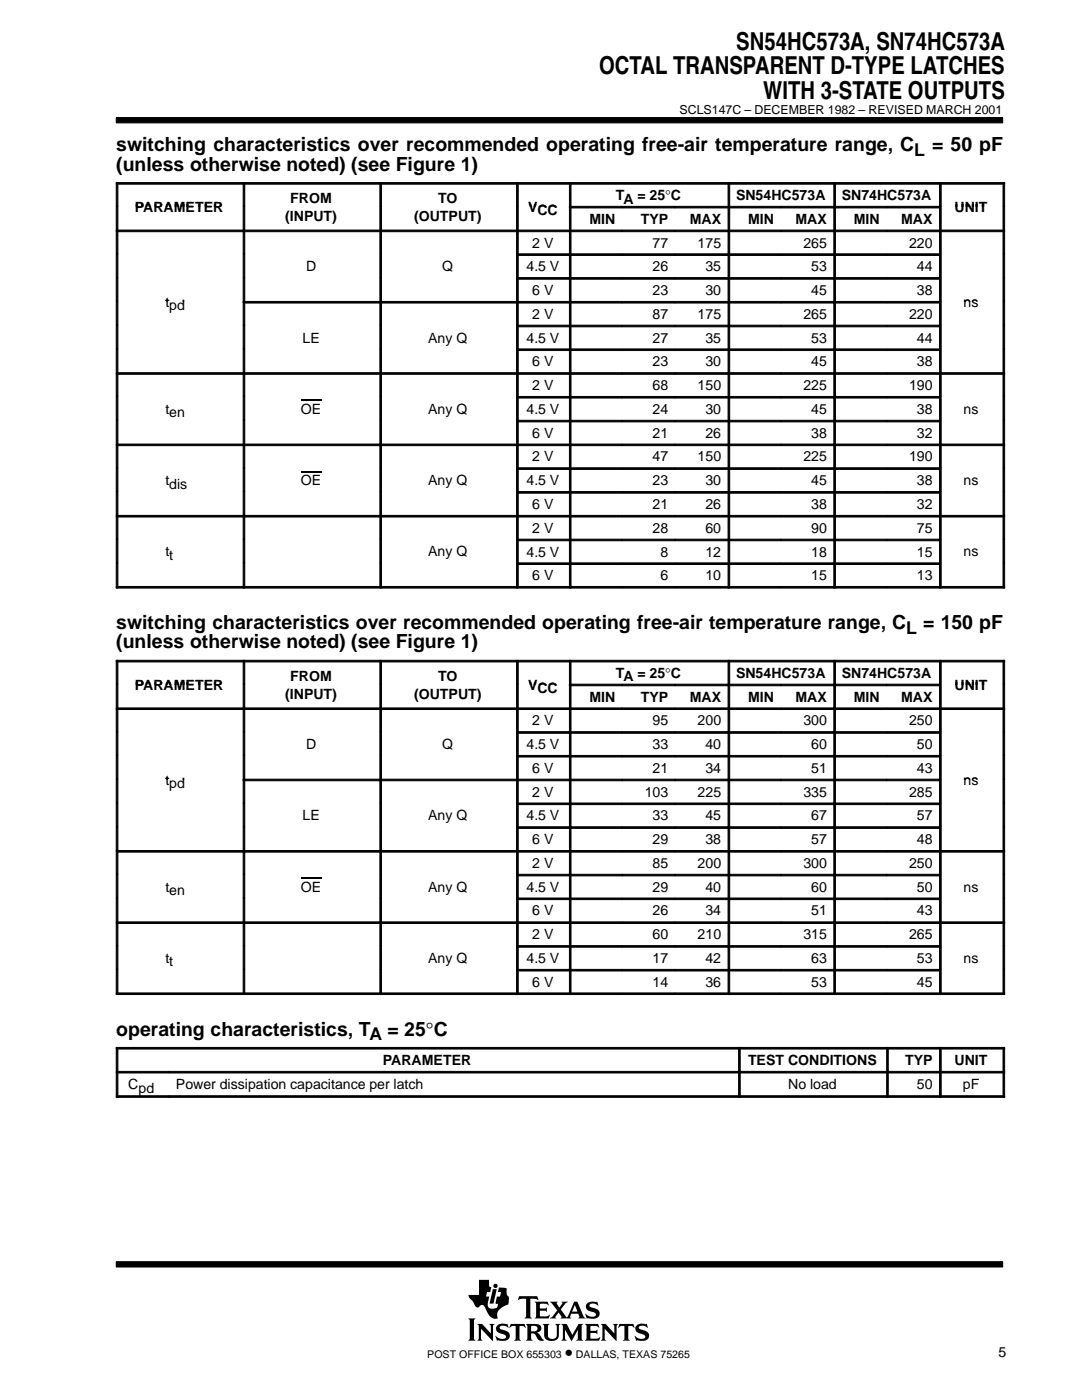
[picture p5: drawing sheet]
<svg xmlns="http://www.w3.org/2000/svg" width="216mm" height="279mm" viewBox="0 0 216 279" stroke-linecap="round" stroke-linejoin="round" font-family="sans-serif">
<defs><g id="words">
<g font-size="4.9">
<text x="146.9" y="9.9">SN54HC573A, SN74HC573A</text>
<text x="119.5" y="14.8">OCTAL TRANSPARENT D-TYPE LATCHES</text>
<text x="152.3" y="19.8">WITH 3-STATE OUTPUTS</text>
</g>
<g font-size="3.9">
<text x="23.2" y="30.2">switching characteristics over recommended operating free-air temperature range, C</text>
<text x="23.2" y="34.1">(unless otherwise noted) (see Figure 1)</text>
<text x="23.2" y="125.5">switching characteristics over recommended operating free-air temperature range, C</text>
<text x="23.2" y="129.4">(unless otherwise noted) (see Figure 1)</text>
<text x="23.2" y="206.7">operating characteristics, T</text>
</g>
<g font-size="3.5">
<text x="182.4" y="31.2">L = 50 pF</text>
<text x="180.8" y="126.5">L = 150 pF</text>
<text x="73.7" y="207.6">A = 25°C</text>
<text x="112.7" y="271">•</text>
</g>
<g font-size="2.8">
<text x="57.9" y="40.6">FROM</text>
<text x="87.4" y="40.6">TO</text>
<text x="122.9" y="39.9">TA = 25°C</text>
<text x="146.9" y="39.9">SN54HC573A</text>
<text x="168" y="39.9">SN74HC573A</text>
<text x="26.9" y="42.3">PARAMETER</text>
<text x="56.9" y="44.1">(INPUT)</text>
<text x="82.6" y="44.1">(OUTPUT)</text>
<text x="105.4" y="42.3">VCC</text>
<text x="117.6" y="44.7">MIN</text>
<text x="127.9" y="44.7">TYP</text>
<text x="137.6" y="44.7">MAX</text>
<text x="149.3" y="44.7">MIN</text>
<text x="158.7" y="44.7">MAX</text>
<text x="170.4" y="44.7">MIN</text>
<text x="179.8" y="44.7">MAX</text>
<text x="190.5" y="42.3">UNIT</text>
<text x="106.2" y="49.4">2 V</text>
<text x="130.2" y="49.4">77</text>
<text x="139.2" y="49.4">175</text>
<text x="160.3" y="49.4">265</text>
<text x="181.4" y="49.4">220</text>
<text x="61.1" y="54.1">D</text>
<text x="88.3" y="54.1">Q</text>
<text x="105.1" y="54.1">4.5 V</text>
<text x="106.2" y="58.9">6 V</text>
<text x="130.2" y="54.1">26</text>
<text x="130.2" y="58.9">23</text>
<text x="140.8" y="54.1">35</text>
<text x="140.8" y="58.9">30</text>
<text x="161.9" y="54.1">53</text>
<text x="161.9" y="58.9">45</text>
<text x="183" y="54.1">44</text>
<text x="183" y="58.9">38</text>
<text x="33" y="61.2">t d</text>
<text x="33" y="61.3">tpd</text>
<text x="106.2" y="63.6">2 V</text>
<text x="130.2" y="63.6">87</text>
<text x="139.2" y="63.6">175</text>
<text x="160.3" y="63.6">265</text>
<text x="181.4" y="63.6">220</text>
<text x="192.3" y="61.2">ns</text>
<text x="60.4" y="68.4">LE</text>
<text x="85.4" y="68.4">Any Q</text>
<text x="105.1" y="68.4">4.5 V</text>
<text x="130.2" y="68.4">27</text>
<text x="140.8" y="68.4">35</text>
<text x="161.9" y="68.4">53</text>
<text x="183" y="68.4">44</text>
<text x="106.2" y="73.1">6 V</text>
<text x="106.2" y="77.9">2 V</text>
<text x="130.2" y="73.1">23</text>
<text x="130.2" y="77.9">68</text>
<text x="139.2" y="77.9">150</text>
<text x="140.8" y="73.1">30</text>
<text x="160.3" y="77.9">225</text>
<text x="161.9" y="73.1">45</text>
<text x="181.4" y="77.9">190</text>
<text x="183" y="73.1">38</text>
<text x="33" y="82.6">ten</text>
<text x="60" y="82.6">OE</text>
<text x="85.4" y="82.6">Any Q</text>
<text x="105.1" y="82.6">4.5 V</text>
<text x="130.2" y="82.6">24</text>
<text x="140.8" y="82.6">30</text>
<text x="161.9" y="82.6">45</text>
<text x="183" y="82.6">38</text>
<text x="192.3" y="82.6">ns</text>
<text x="106.2" y="87.4">6 V</text>
<text x="130.2" y="87.4">21</text>
<text x="140.8" y="87.4">26</text>
<text x="161.9" y="87.4">38</text>
<text x="183" y="87.4">32</text>
<text x="106.2" y="92.1">2 V</text>
<text x="130.2" y="92.1">47</text>
<text x="139.2" y="92.1">150</text>
<text x="160.3" y="92.1">225</text>
<text x="181.4" y="92.1">190</text>
<text x="33" y="96.8">tdis</text>
<text x="60" y="96.8">OE</text>
<text x="85.4" y="96.8">Any Q</text>
<text x="105.1" y="96.8">4.5 V</text>
<text x="106.2" y="101.6">6 V</text>
<text x="130.2" y="96.8">23</text>
<text x="130.2" y="101.6">21</text>
<text x="140.8" y="96.8">30</text>
<text x="140.8" y="101.6">26</text>
<text x="161.9" y="96.8">45</text>
<text x="161.9" y="101.6">38</text>
<text x="183" y="96.8">38</text>
<text x="183" y="101.6">32</text>
<text x="192.3" y="96.8">ns</text>
<text x="106.2" y="106.3">2 V</text>
<text x="130.2" y="106.3">28</text>
<text x="140.8" y="106.3">60</text>
<text x="161.9" y="106.3">90</text>
<text x="183" y="106.3">75</text>
<text x="33" y="111.1">tt</text>
<text x="85.4" y="111.1">Any Q</text>
<text x="105.1" y="111.1">4.5 V</text>
<text x="131.8" y="111.1">8</text>
<text x="140.8" y="111.1">12</text>
<text x="161.9" y="111.1">18</text>
<text x="183" y="111.1">15</text>
<text x="192.3" y="111.1">ns</text>
<text x="106.2" y="115.8">6 V</text>
<text x="131.8" y="115.8">6</text>
<text x="140.8" y="115.8">10</text>
<text x="161.9" y="115.8">15</text>
<text x="183" y="115.8">13</text>
<text x="26.9" y="137.6">PARAMETER</text>
<text x="57.9" y="135.9">FROM</text>
<text x="87.4" y="135.9">TO</text>
<text x="105.4" y="137.6">VCC</text>
<text x="122.9" y="135.3">TA = 25°C</text>
<text x="146.9" y="135.3">SN54HC573A</text>
<text x="168" y="135.3">SN74HC573A</text>
<text x="190.5" y="137.6">UNIT</text>
<text x="56.9" y="139.5">(INPUT)</text>
<text x="82.6" y="139.5">(OUTPUT)</text>
<text x="117.6" y="140">MIN</text>
<text x="127.9" y="140">TYP</text>
<text x="137.6" y="140">MAX</text>
<text x="149.3" y="140">MIN</text>
<text x="158.7" y="140">MAX</text>
<text x="170.4" y="140">MIN</text>
<text x="179.8" y="140">MAX</text>
<text x="61.1" y="149.5">D</text>
<text x="88.3" y="149.5">Q</text>
<text x="105.1" y="149.5">4.5 V</text>
<text x="106.2" y="144.8">2 V</text>
<text x="130.2" y="144.8">95</text>
<text x="130.2" y="149.5">33</text>
<text x="139.2" y="144.8">200</text>
<text x="140.8" y="149.5">40</text>
<text x="160.3" y="144.8">300</text>
<text x="161.9" y="149.5">60</text>
<text x="181.4" y="144.8">250</text>
<text x="183" y="149.5">50</text>
<text x="106.2" y="154.2">6 V</text>
<text x="130.2" y="154.2">21</text>
<text x="140.8" y="154.2">34</text>
<text x="161.9" y="154.2">51</text>
<text x="183" y="154.2">43</text>
<text x="33" y="156.6">tpd</text>
<text x="33" y="156.6">t d</text>
<text x="106.2" y="159">2 V</text>
<text x="128.7" y="159">103</text>
<text x="139.2" y="159">225</text>
<text x="160.3" y="159">335</text>
<text x="181.4" y="159">285</text>
<text x="192.3" y="156.6">ns</text>
<text x="60.4" y="163.7">LE</text>
<text x="85.4" y="163.7">Any Q</text>
<text x="105.1" y="163.7">4.5 V</text>
<text x="130.2" y="163.7">33</text>
<text x="140.8" y="163.7">45</text>
<text x="161.9" y="163.7">67</text>
<text x="183" y="163.7">57</text>
<text x="106.2" y="168.5">6 V</text>
<text x="106.2" y="173.2">2 V</text>
<text x="130.2" y="168.5">29</text>
<text x="130.2" y="173.2">85</text>
<text x="139.2" y="173.2">200</text>
<text x="140.8" y="168.5">38</text>
<text x="160.3" y="173.2">300</text>
<text x="161.9" y="168.5">57</text>
<text x="181.4" y="173.2">250</text>
<text x="183" y="168.5">48</text>
<text x="33" y="177.9">ten</text>
<text x="60" y="177.9">OE</text>
<text x="85.4" y="177.9">Any Q</text>
<text x="105.1" y="178">4.5 V</text>
<text x="130.2" y="178">29</text>
<text x="140.8" y="178">40</text>
<text x="161.9" y="178">60</text>
<text x="183" y="178">50</text>
<text x="192.3" y="177.9">ns</text>
<text x="106.2" y="182.7">6 V</text>
<text x="130.2" y="182.7">26</text>
<text x="140.8" y="182.7">34</text>
<text x="161.9" y="182.7">51</text>
<text x="183" y="182.7">43</text>
<text x="106.2" y="187.5">2 V</text>
<text x="130.2" y="187.5">60</text>
<text x="139.2" y="187.5">210</text>
<text x="160.3" y="187.5">315</text>
<text x="181.4" y="187.5">265</text>
<text x="33" y="192.2">tt</text>
<text x="85.4" y="192.2">Any Q</text>
<text x="105.1" y="192.2">4.5 V</text>
<text x="106.2" y="196.9">6 V</text>
<text x="130.2" y="192.2">17</text>
<text x="130.2" y="196.9">14</text>
<text x="140.8" y="192.2">42</text>
<text x="140.8" y="196.9">36</text>
<text x="161.9" y="192.2">63</text>
<text x="161.9" y="196.9">53</text>
<text x="183" y="192.2">53</text>
<text x="183" y="196.9">45</text>
<text x="192.3" y="192.2">ns</text>
<text x="76.4" y="212.6">PARAMETER</text>
<text x="149.3" y="212.6">TEST CONDITIONS</text>
<text x="180.6" y="212.6">TYP</text>
<text x="190.5" y="212.6">UNIT</text>
<text x="25.6" y="217.3">Cpd</text>
<text x="35.1" y="217.3">Power dissipation capacitance per latch</text>
<text x="157.3" y="217.3">No load</text>
<text x="183" y="217.3">50</text>
<text x="192.1" y="217.3">pF</text>
<text x="199.2" y="270.8">5</text>
</g>
<text font-size="2.5" x="135.6" y="22.7">SCLS147C – DECEMBER 1982 – REVISED MARCH 2001</text>
<g font-size="2.1">
<text x="85.3" y="271">POST OFFICE BOX 655303</text>
<text x="114.9" y="271">DALLAS, TEXAS 75265</text>
</g>
</g></defs>
<g fill="#000" stroke="#000" stroke-width=".2">
<path d="M23.2 23.5h176.9v1h-176.9z" fill-rule="evenodd"/>
<path d="M23.2 251.8h176.9v1.1h-176.9z" fill-rule="evenodd"/>
</g>
<g fill="#000">
<path d="M98.3 257.3h.8l-.6 2.9h-.8z"/>
<path d="M93.4 263.1h1.5l-.3 .4v3.7l.3 .4h-1.5l.3-.4v-3.7z" fill-rule="evenodd"/>
<path d="M95.2 264.2h1l1.7 1.9v-1.5l-.3-.4h1.1l-.3 .4v3l-2.4-2.4v2l.3 .4h-1.1l.3-.6v-2.3z" fill-rule="evenodd"/>
<path d="M95.6 255.4h2v1.3l.4 .2-.2 1h-.6l-.2 .9h.6l-.3 1.2 .1 .7a.9 .9 0 0 0 1.2 .4l.6-.1 .2-.8-.5-.1 .2-1.3h.7l.2-.9h-.7l.3-1 1.5 .2v1.1l.2 .4 .2 .2v.7a.81 .81 0 0 1-.6 1 2.73 2.73 0 0 0-1.7 1.7l.1 .9h-.1a1.81 1.81 0 0 1-2.1-1.5l-.3-.6a.7 .7 0 0 0-.6-.6 .7 .7 0 0 0-.7 .5 1.12 1.12 0 0 1-1.1-1l-.7-.8-.2-.7h2.1z" fill-rule="evenodd"/>
<path d="M99.2 264.6a1.71 1.71 0 0 1 1.7-.4l.2 .1 .1-.1 .3 .8-.6-.3-.8-.1a.41 .41 0 0 0-.4 .5 .41 .41 0 0 0 .5 .3 1.29 1.29 0 0 1 1.5 1.4 1.08 1.08 0 0 1-1.2 .8l-1.1-.1-.2 .1-.4-1 .8 .5 .5 .1 .6-.1 .3-.2a.72 .72 0 0 0-.9-.7 .99 .99 0 0 1-1-.5 .99 .99 0 0 1 .1-1.1z" fill-rule="evenodd"/>
<path d="M101.9 264.2h2.8l.2 .8-.7-.4h-.4l-.1 .2v2.4l.3 .4h-1.4l.3-.4v-2.4l-.1-.2h-.5l-.7 .4z" fill-rule="evenodd"/>
<path d="M103.6 258.7h3.6l.2 .8-.4-.3-1.2 .1v3.5l.3 .3h-1.4l.2-.2 .1-.3v-3.2l-.1-.2h-.8l-.7 .3z" fill-rule="evenodd"/>
<path d="M104.9 264.2h1.9a.9 .9 0 0 1 1 .4 .9 .9 0 0 1 0 1.1l-.7 .2 .5 .4 .9 1.2a1.2 1.2 0 0 1-1.6-1l-.3-.3-.6-.1v1l.3 .5h-1.4l.3-.6v-2.3z" fill-rule="evenodd"/>
<path d="M106.7 259.8h2.6l.1 .7-.5-.3-1.2 .1v.8h1.1l.3-.2v.9l-.4-.2h-1v1l.2 .1h1.2l.5-.3h.1l-.2 .7h-2.8l.3-.5v-2.3z" fill-rule="evenodd"/>
<path d="M108.3 264.2h1.3l-.3 .4v2a.65 .65 0 0 0 .7 .6h.6l.4-.4 .1-2.1-.3-.5h1l-.3 .4v1.8a1.54 1.54 0 0 1-2.4 1l-.5-.7v-2.1z" fill-rule="evenodd"/>
<path d="M112 264.2h1.1l1.1 2.2 1.2-2.2h1l-.3 .4v2.6l.3 .4h-1.4l.3-.4v-1.8l-1.3 2.2-1.3-2.2v1.7l.4 .5h-1.1l.3-.6v-2.3z" fill-rule="evenodd"/>
<path d="M109.7 259.8h1.6l-.2 .3 .5 .8 .6-.8-.1-.3h1.2l-.4 .3-1 1.2 1.2 1.6 1.5-3.1h.6l1.2 2.9 .4 .4-1.4-.1a.22 .22 0 0 0 .2-.1 .22 .22 0 0 0 0-.3l-.2-.4h-1.4l-.2 .7 .2 .2h-2.2l.2-.3-.5-.9-.7 .9 .2 .3h-1.3l.6-.4 .9-1.2z" fill-rule="evenodd"/>
<path d="M117.1 260.2a2.08 2.08 0 0 1 1.9-.3l.2-.2 .1 .9a1.22 1.22 0 0 0-1.7-.1 .82 .82 0 0 0 .9 .6 1.06 1.06 0 0 1 1.2 1.1 1.06 1.06 0 0 1-1.2 1l-1.2-.1-.2 .1-.3-1 .8 .5 .8 .1a.46 .46 0 0 0 .5-.5 .46 .46 0 0 0-.5-.4l-.2-.1a1.11 1.11 0 0 1-1.2-1.5z" fill-rule="evenodd"/>
<path d="M116.7 264.2h2.6l.2 .8-.6-.4-1.1 .1v.9h1.1l.3-.2v.9l-.4-.3h-1v1.1l1.3 .1 .7-.4-.3 .8h-2.8l.3-.4v-2.6z" fill-rule="evenodd"/>
<path d="M119.9 264.2h1l1.7 1.9v-1.5l-.3-.4h1l-.3 .4v3l-2.3-2.4v2l.3 .4h-1.1l.3-.4v-2.6z" fill-rule="evenodd"/>
<path d="M123.6 264.2h2.8l.2 .8-.6-.4h-.5l-.1 .2v2.4l.3 .4h-1.4l.3-.4v-2.4l-.1-.2h-.5l-.7 .4z" fill-rule="evenodd"/>
<path d="M127 264.6a1.74 1.74 0 0 1 1.6-.4l.3 .1 .1-.1 .3 .8h-.1a1.2 1.2 0 0 0-1.7-.1 1.47 1.47 0 0 0 1.3 .7 1.03 1.03 0 0 1 .7 1.2 1.03 1.03 0 0 1-1.2 .8l-1.1-.1-.2 .1-.4-1 .9 .5 .9 .1a.45 .45 0 0 0 .4-.6 .45 .45 0 0 0-.6-.3l-.2-.1a1.11 1.11 0 0 1-1.2-1.4z" fill-rule="evenodd"/>
<circle cx="98.9" cy="256.6" r=".43"/>
</g>
<g fill="#fff">
<path d="M114.7 260.4l.5 1.4h-1z"/>
<path d="M106 264.7l.6-.1a.56 .56 0 0 1 .6 .5 .56 .56 0 0 1-.6 .6h-.6z" fill-rule="evenodd"/>
</g>
<g fill="#000" stroke="#000" stroke-width=".2">
<path d="M23.2 36.4h.3v4.8h-.3z" fill-rule="evenodd"/>
<path d="M23.2 36.4h25.3v.4h-25.3z" fill-rule="evenodd"/>
<path d="M48.5 36.4h.3v4.8h-.3z" fill-rule="evenodd"/>
<path d="M48.5 36.4h27.3v.4h-27.3z" fill-rule="evenodd"/>
<path d="M75.8 36.4h.3v4.8h-.3z" fill-rule="evenodd"/>
<path d="M75.8 36.4h27.3v.4h-27.3z" fill-rule="evenodd"/>
<path d="M103.1 36.4h.3v4.8h-.3z" fill-rule="evenodd"/>
<path d="M103.1 36.4h10.5v.4h-10.5z" fill-rule="evenodd"/>
<path d="M113.6 36.4h.3v4.8h-.3z" fill-rule="evenodd"/>
<path d="M113.6 36.4h31.7v.4h-31.7z" fill-rule="evenodd"/>
<path d="M145.3 36.4h.3v4.8h-.3z" fill-rule="evenodd"/>
<path d="M145.3 36.4h21.1v.4h-21.1z" fill-rule="evenodd"/>
<path d="M166.4 36.4h.3v4.8h-.3z" fill-rule="evenodd"/>
<path d="M166.4 36.4h21.1v.4h-21.1z" fill-rule="evenodd"/>
<path d="M187.5 36.4h.3v4.8h-.3z" fill-rule="evenodd"/>
<path d="M187.5 36.4h13v.4h-13z" fill-rule="evenodd"/>
<path d="M200.1 36.4h.4v4.8h-.4z" fill-rule="evenodd"/>
<path d="M23.2 41.2h.3v4.7h-.3z" fill-rule="evenodd"/>
<path d="M23.2 45.9h.3v4.7h-.3z" fill-rule="evenodd"/>
<path d="M23.2 45.9h25.3v.3h-25.3z" fill-rule="evenodd"/>
<path d="M23.2 50.7h.3v4.7h-.3z" fill-rule="evenodd"/>
<path d="M23.2 55.4h.3v4.7h-.3z" fill-rule="evenodd"/>
<path d="M48.5 41.2h.3v4.7h-.3z" fill-rule="evenodd"/>
<path d="M48.5 45.9h.3v4.7h-.3z" fill-rule="evenodd"/>
<path d="M48.5 45.9h27.3v.3h-27.3z" fill-rule="evenodd"/>
<path d="M48.5 50.7h.3v4.7h-.3z" fill-rule="evenodd"/>
<path d="M48.5 55.4h.3v4.7h-.3z" fill-rule="evenodd"/>
<path d="M75.8 41.2h.3v4.7h-.3z" fill-rule="evenodd"/>
<path d="M75.8 45.9h.3v4.7h-.3z" fill-rule="evenodd"/>
<path d="M75.8 45.9h27.3v.3h-27.3z" fill-rule="evenodd"/>
<path d="M75.8 50.7h.3v4.7h-.3z" fill-rule="evenodd"/>
<path d="M75.8 55.4h.3v4.7h-.3z" fill-rule="evenodd"/>
<path d="M103.1 41.2h.3v4.7h-.3z" fill-rule="evenodd"/>
<path d="M103.1 45.9h.3v4.7h-.3z" fill-rule="evenodd"/>
<path d="M103.1 45.9h10.5v.3h-10.5z" fill-rule="evenodd"/>
<path d="M103.1 50.7h.3v4.7h-.3z" fill-rule="evenodd"/>
<path d="M103.1 50.7h10.5v.3h-10.5z" fill-rule="evenodd"/>
<path d="M103.1 55.4h.3v4.7h-.3z" fill-rule="evenodd"/>
<path d="M103.1 55.4h10.5v.3h-10.5z" fill-rule="evenodd"/>
<path d="M113.6 41.2h.3v4.7h-.3z" fill-rule="evenodd"/>
<path d="M113.6 41.2h10.6v.3h-10.6z" fill-rule="evenodd"/>
<path d="M113.6 45.9h.3v4.7h-.3z" fill-rule="evenodd"/>
<path d="M113.6 45.9h10.6v.3h-10.6z" fill-rule="evenodd"/>
<path d="M113.6 50.7h.3v4.7h-.3z" fill-rule="evenodd"/>
<path d="M113.6 50.7h10.6v.3h-10.6z" fill-rule="evenodd"/>
<path d="M113.6 55.4h.3v4.7h-.3z" fill-rule="evenodd"/>
<path d="M113.6 55.4h10.6v.3h-10.6z" fill-rule="evenodd"/>
<path d="M124.2 41.2h10.5v.3h-10.5z" fill-rule="evenodd"/>
<path d="M124.2 45.9h10.5v.3h-10.5z" fill-rule="evenodd"/>
<path d="M124.2 50.7h10.5v.3h-10.5z" fill-rule="evenodd"/>
<path d="M124.2 55.4h10.5v.3h-10.5z" fill-rule="evenodd"/>
<path d="M134.7 41.2h10.6v.3h-10.6z" fill-rule="evenodd"/>
<path d="M134.7 45.9h10.6v.3h-10.6z" fill-rule="evenodd"/>
<path d="M134.7 50.7h10.6v.3h-10.6z" fill-rule="evenodd"/>
<path d="M134.7 55.4h10.6v.3h-10.6z" fill-rule="evenodd"/>
<path d="M145.3 41.2h.3v4.7h-.3z" fill-rule="evenodd"/>
<path d="M145.3 41.2h10.5v.3h-10.5z" fill-rule="evenodd"/>
<path d="M145.3 45.9h.3v4.7h-.3z" fill-rule="evenodd"/>
<path d="M145.3 45.9h10.5v.3h-10.5z" fill-rule="evenodd"/>
<path d="M145.3 50.7h.3v4.7h-.3z" fill-rule="evenodd"/>
<path d="M145.3 50.7h10.5v.3h-10.5z" fill-rule="evenodd"/>
<path d="M145.3 55.4h.3v4.7h-.3z" fill-rule="evenodd"/>
<path d="M145.3 55.4h10.5v.3h-10.5z" fill-rule="evenodd"/>
<path d="M155.8 41.2h10.6v.3h-10.6z" fill-rule="evenodd"/>
<path d="M155.8 45.9h10.6v.3h-10.6z" fill-rule="evenodd"/>
<path d="M155.8 50.7h10.6v.3h-10.6z" fill-rule="evenodd"/>
<path d="M155.8 55.4h10.6v.3h-10.6z" fill-rule="evenodd"/>
<path d="M166.4 41.2h.3v4.7h-.3z" fill-rule="evenodd"/>
<path d="M166.4 41.2h10.5v.3h-10.5z" fill-rule="evenodd"/>
<path d="M166.4 45.9h.3v4.7h-.3z" fill-rule="evenodd"/>
<path d="M166.4 45.9h10.5v.3h-10.5z" fill-rule="evenodd"/>
<path d="M166.4 50.7h.3v4.7h-.3z" fill-rule="evenodd"/>
<path d="M166.4 50.7h10.5v.3h-10.5z" fill-rule="evenodd"/>
<path d="M166.4 55.4h.3v4.7h-.3z" fill-rule="evenodd"/>
<path d="M166.4 55.4h10.5v.3h-10.5z" fill-rule="evenodd"/>
<path d="M176.9 41.2h10.6v.3h-10.6z" fill-rule="evenodd"/>
<path d="M176.9 45.9h10.6v.3h-10.6z" fill-rule="evenodd"/>
<path d="M176.9 50.7h10.6v.3h-10.6z" fill-rule="evenodd"/>
<path d="M176.9 55.4h10.6v.3h-10.6z" fill-rule="evenodd"/>
<path d="M187.5 41.2h.3v4.7h-.3z" fill-rule="evenodd"/>
<path d="M187.5 45.9h.3v4.7h-.3z" fill-rule="evenodd"/>
<path d="M187.5 45.9h13v.3h-13z" fill-rule="evenodd"/>
<path d="M187.5 50.7h.3v4.7h-.3z" fill-rule="evenodd"/>
<path d="M187.5 55.4h.3v4.7h-.3z" fill-rule="evenodd"/>
<path d="M200.1 41.2h.4v4.7h-.4z" fill-rule="evenodd"/>
<path d="M200.1 45.9h.4v4.7h-.4z" fill-rule="evenodd"/>
<path d="M200.1 50.7h.4v4.7h-.4z" fill-rule="evenodd"/>
<path d="M200.1 55.4h.4v4.7h-.4z" fill-rule="evenodd"/>
<path d="M23.2 60.2h.3v4.7h-.3z" fill-rule="evenodd"/>
<path d="M23.2 64.9h.3v4.7h-.3z" fill-rule="evenodd"/>
<path d="M23.2 69.6h.3v4.8h-.3z" fill-rule="evenodd"/>
<path d="M23.2 74.4h.3v4.7h-.3z" fill-rule="evenodd"/>
<path d="M23.2 74.4h25.3v.3h-25.3z" fill-rule="evenodd"/>
<path d="M23.2 79.1h.3v4.8h-.3z" fill-rule="evenodd"/>
<path d="M48.5 60.2h.3v4.7h-.3z" fill-rule="evenodd"/>
<path d="M48.5 60.2h27.3v.3h-27.3z" fill-rule="evenodd"/>
<path d="M48.5 64.9h.3v4.7h-.3z" fill-rule="evenodd"/>
<path d="M48.5 69.6h.3v4.8h-.3z" fill-rule="evenodd"/>
<path d="M48.5 74.4h.3v4.7h-.3z" fill-rule="evenodd"/>
<path d="M48.5 74.4h27.3v.3h-27.3z" fill-rule="evenodd"/>
<path d="M48.5 79.1h.3v4.8h-.3z" fill-rule="evenodd"/>
<path d="M75.8 60.2h.3v4.7h-.3z" fill-rule="evenodd"/>
<path d="M75.8 60.2h27.3v.3h-27.3z" fill-rule="evenodd"/>
<path d="M75.8 64.9h.3v4.7h-.3z" fill-rule="evenodd"/>
<path d="M75.8 69.6h.3v4.8h-.3z" fill-rule="evenodd"/>
<path d="M75.8 74.4h.3v4.7h-.3z" fill-rule="evenodd"/>
<path d="M75.8 74.4h27.3v.3h-27.3z" fill-rule="evenodd"/>
<path d="M75.8 79.1h.3v4.8h-.3z" fill-rule="evenodd"/>
<path d="M103.1 60.2h.3v4.7h-.3z" fill-rule="evenodd"/>
<path d="M103.1 60.2h10.5v.3h-10.5z" fill-rule="evenodd"/>
<path d="M103.1 64.9h.3v4.7h-.3z" fill-rule="evenodd"/>
<path d="M103.1 64.9h10.5v.3h-10.5z" fill-rule="evenodd"/>
<path d="M103.1 69.6h.3v4.8h-.3z" fill-rule="evenodd"/>
<path d="M103.1 69.6h10.5v.4h-10.5z" fill-rule="evenodd"/>
<path d="M103.1 74.4h.3v4.7h-.3z" fill-rule="evenodd"/>
<path d="M103.1 74.4h10.5v.3h-10.5z" fill-rule="evenodd"/>
<path d="M103.1 79.1h.3v4.8h-.3z" fill-rule="evenodd"/>
<path d="M103.1 79.1h10.5v.3h-10.5z" fill-rule="evenodd"/>
<path d="M113.6 60.2h.3v4.7h-.3z" fill-rule="evenodd"/>
<path d="M113.6 60.2h10.6v.3h-10.6z" fill-rule="evenodd"/>
<path d="M113.6 64.9h.3v4.7h-.3z" fill-rule="evenodd"/>
<path d="M113.6 64.9h10.6v.3h-10.6z" fill-rule="evenodd"/>
<path d="M113.6 69.6h.3v4.8h-.3z" fill-rule="evenodd"/>
<path d="M113.6 69.6h10.6v.4h-10.6z" fill-rule="evenodd"/>
<path d="M113.6 74.4h.3v4.7h-.3z" fill-rule="evenodd"/>
<path d="M113.6 74.4h10.6v.3h-10.6z" fill-rule="evenodd"/>
<path d="M113.6 79.1h.3v4.8h-.3z" fill-rule="evenodd"/>
<path d="M113.6 79.1h10.6v.3h-10.6z" fill-rule="evenodd"/>
<path d="M124.2 60.2h10.5v.3h-10.5z" fill-rule="evenodd"/>
<path d="M124.2 64.9h10.5v.3h-10.5z" fill-rule="evenodd"/>
<path d="M124.2 69.6h10.5v.4h-10.5z" fill-rule="evenodd"/>
<path d="M124.2 74.4h10.5v.3h-10.5z" fill-rule="evenodd"/>
<path d="M124.2 79.1h10.5v.3h-10.5z" fill-rule="evenodd"/>
<path d="M134.7 60.2h10.6v.3h-10.6z" fill-rule="evenodd"/>
<path d="M134.7 64.9h10.6v.3h-10.6z" fill-rule="evenodd"/>
<path d="M134.7 69.6h10.6v.4h-10.6z" fill-rule="evenodd"/>
<path d="M134.7 74.4h10.6v.3h-10.6z" fill-rule="evenodd"/>
<path d="M134.7 79.1h10.6v.3h-10.6z" fill-rule="evenodd"/>
<path d="M145.3 60.2h.3v4.7h-.3z" fill-rule="evenodd"/>
<path d="M145.3 60.2h10.5v.3h-10.5z" fill-rule="evenodd"/>
<path d="M145.3 64.9h.3v4.7h-.3z" fill-rule="evenodd"/>
<path d="M145.3 64.9h10.5v.3h-10.5z" fill-rule="evenodd"/>
<path d="M145.3 69.6h.3v4.8h-.3z" fill-rule="evenodd"/>
<path d="M145.3 69.6h10.5v.4h-10.5z" fill-rule="evenodd"/>
<path d="M145.3 74.4h.3v4.7h-.3z" fill-rule="evenodd"/>
<path d="M145.3 74.4h10.5v.3h-10.5z" fill-rule="evenodd"/>
<path d="M145.3 79.1h.3v4.8h-.3z" fill-rule="evenodd"/>
<path d="M145.3 79.1h10.5v.3h-10.5z" fill-rule="evenodd"/>
<path d="M155.8 60.2h10.6v.3h-10.6z" fill-rule="evenodd"/>
<path d="M155.8 64.9h10.6v.3h-10.6z" fill-rule="evenodd"/>
<path d="M155.8 69.6h10.6v.4h-10.6z" fill-rule="evenodd"/>
<path d="M155.8 74.4h10.6v.3h-10.6z" fill-rule="evenodd"/>
<path d="M155.8 79.1h10.6v.3h-10.6z" fill-rule="evenodd"/>
<path d="M166.4 60.2h.3v4.7h-.3z" fill-rule="evenodd"/>
<path d="M166.4 60.2h10.5v.3h-10.5z" fill-rule="evenodd"/>
<path d="M166.4 64.9h.3v4.7h-.3z" fill-rule="evenodd"/>
<path d="M166.4 64.9h10.5v.3h-10.5z" fill-rule="evenodd"/>
<path d="M166.4 69.6h.3v4.8h-.3z" fill-rule="evenodd"/>
<path d="M166.4 69.6h10.5v.4h-10.5z" fill-rule="evenodd"/>
<path d="M166.4 74.4h.3v4.7h-.3z" fill-rule="evenodd"/>
<path d="M166.4 74.4h10.5v.3h-10.5z" fill-rule="evenodd"/>
<path d="M166.4 79.1h.3v4.8h-.3z" fill-rule="evenodd"/>
<path d="M166.4 79.1h10.5v.3h-10.5z" fill-rule="evenodd"/>
<path d="M176.9 60.2h10.6v.3h-10.6z" fill-rule="evenodd"/>
<path d="M176.9 64.9h10.6v.3h-10.6z" fill-rule="evenodd"/>
<path d="M176.9 69.6h10.6v.4h-10.6z" fill-rule="evenodd"/>
<path d="M176.9 74.4h10.6v.3h-10.6z" fill-rule="evenodd"/>
<path d="M176.9 79.1h10.6v.3h-10.6z" fill-rule="evenodd"/>
<path d="M187.5 60.2h.3v4.7h-.3z" fill-rule="evenodd"/>
<path d="M187.5 64.9h.3v4.7h-.3z" fill-rule="evenodd"/>
<path d="M187.5 69.6h.3v4.8h-.3z" fill-rule="evenodd"/>
<path d="M187.5 74.4h.3v4.7h-.3z" fill-rule="evenodd"/>
<path d="M187.5 74.4h13v.3h-13z" fill-rule="evenodd"/>
<path d="M187.5 79.1h.3v4.8h-.3z" fill-rule="evenodd"/>
<path d="M200.1 60.2h.4v4.7h-.4z" fill-rule="evenodd"/>
<path d="M200.1 64.9h.4v4.7h-.4z" fill-rule="evenodd"/>
<path d="M200.1 69.6h.4v4.8h-.4z" fill-rule="evenodd"/>
<path d="M200.1 74.4h.4v4.7h-.4z" fill-rule="evenodd"/>
<path d="M200.1 79.1h.4v4.8h-.4z" fill-rule="evenodd"/>
<path d="M23.2 83.9h.3v4.7h-.3z" fill-rule="evenodd"/>
<path d="M23.2 88.6h.3v4.7h-.3z" fill-rule="evenodd"/>
<path d="M23.2 88.6h25.3v.3h-25.3z" fill-rule="evenodd"/>
<path d="M23.2 93.4h.3v4.7h-.3z" fill-rule="evenodd"/>
<path d="M23.2 98.1h.3v4.7h-.3z" fill-rule="evenodd"/>
<path d="M48.5 83.9h.3v4.7h-.3z" fill-rule="evenodd"/>
<path d="M48.5 88.6h.3v4.7h-.3z" fill-rule="evenodd"/>
<path d="M48.5 88.6h27.3v.3h-27.3z" fill-rule="evenodd"/>
<path d="M48.5 93.4h.3v4.7h-.3z" fill-rule="evenodd"/>
<path d="M48.5 98.1h.3v4.7h-.3z" fill-rule="evenodd"/>
<path d="M75.8 83.9h.3v4.7h-.3z" fill-rule="evenodd"/>
<path d="M75.8 88.6h.3v4.7h-.3z" fill-rule="evenodd"/>
<path d="M75.8 88.6h27.3v.3h-27.3z" fill-rule="evenodd"/>
<path d="M75.8 93.4h.3v4.7h-.3z" fill-rule="evenodd"/>
<path d="M75.8 98.1h.3v4.7h-.3z" fill-rule="evenodd"/>
<path d="M103.1 83.9h.3v4.7h-.3z" fill-rule="evenodd"/>
<path d="M103.1 83.9h10.5v.3h-10.5z" fill-rule="evenodd"/>
<path d="M103.1 88.6h.3v4.7h-.3z" fill-rule="evenodd"/>
<path d="M103.1 88.6h10.5v.3h-10.5z" fill-rule="evenodd"/>
<path d="M103.1 93.4h.3v4.7h-.3z" fill-rule="evenodd"/>
<path d="M103.1 93.4h10.5v.3h-10.5z" fill-rule="evenodd"/>
<path d="M103.1 98.1h.3v4.7h-.3z" fill-rule="evenodd"/>
<path d="M103.1 98.1h10.5v.3h-10.5z" fill-rule="evenodd"/>
<path d="M113.6 83.9h.3v4.7h-.3z" fill-rule="evenodd"/>
<path d="M113.6 83.9h10.6v.3h-10.6z" fill-rule="evenodd"/>
<path d="M113.6 88.6h.3v4.7h-.3z" fill-rule="evenodd"/>
<path d="M113.6 88.6h10.6v.3h-10.6z" fill-rule="evenodd"/>
<path d="M113.6 93.4h.3v4.7h-.3z" fill-rule="evenodd"/>
<path d="M113.6 93.4h10.6v.3h-10.6z" fill-rule="evenodd"/>
<path d="M113.6 98.1h.3v4.7h-.3z" fill-rule="evenodd"/>
<path d="M113.6 98.1h10.6v.3h-10.6z" fill-rule="evenodd"/>
<path d="M124.2 83.9h10.5v.3h-10.5z" fill-rule="evenodd"/>
<path d="M124.2 88.6h10.5v.3h-10.5z" fill-rule="evenodd"/>
<path d="M124.2 93.4h10.5v.3h-10.5z" fill-rule="evenodd"/>
<path d="M124.2 98.1h10.5v.3h-10.5z" fill-rule="evenodd"/>
<path d="M134.7 83.9h10.6v.3h-10.6z" fill-rule="evenodd"/>
<path d="M134.7 88.6h10.6v.3h-10.6z" fill-rule="evenodd"/>
<path d="M134.7 93.4h10.6v.3h-10.6z" fill-rule="evenodd"/>
<path d="M134.7 98.1h10.6v.3h-10.6z" fill-rule="evenodd"/>
<path d="M145.3 83.9h.3v4.7h-.3z" fill-rule="evenodd"/>
<path d="M145.3 83.9h10.5v.3h-10.5z" fill-rule="evenodd"/>
<path d="M145.3 88.6h.3v4.7h-.3z" fill-rule="evenodd"/>
<path d="M145.3 88.6h10.5v.3h-10.5z" fill-rule="evenodd"/>
<path d="M145.3 93.4h.3v4.7h-.3z" fill-rule="evenodd"/>
<path d="M145.3 93.4h10.5v.3h-10.5z" fill-rule="evenodd"/>
<path d="M145.3 98.1h.3v4.7h-.3z" fill-rule="evenodd"/>
<path d="M145.3 98.1h10.5v.3h-10.5z" fill-rule="evenodd"/>
<path d="M155.8 83.9h10.6v.3h-10.6z" fill-rule="evenodd"/>
<path d="M155.8 88.6h10.6v.3h-10.6z" fill-rule="evenodd"/>
<path d="M155.8 93.4h10.6v.3h-10.6z" fill-rule="evenodd"/>
<path d="M155.8 98.1h10.6v.3h-10.6z" fill-rule="evenodd"/>
<path d="M166.4 83.9h.3v4.7h-.3z" fill-rule="evenodd"/>
<path d="M166.4 83.9h10.5v.3h-10.5z" fill-rule="evenodd"/>
<path d="M166.4 88.6h.3v4.7h-.3z" fill-rule="evenodd"/>
<path d="M166.4 88.6h10.5v.3h-10.5z" fill-rule="evenodd"/>
<path d="M166.4 93.4h.3v4.7h-.3z" fill-rule="evenodd"/>
<path d="M166.4 93.4h10.5v.3h-10.5z" fill-rule="evenodd"/>
<path d="M166.4 98.1h.3v4.7h-.3z" fill-rule="evenodd"/>
<path d="M166.4 98.1h10.5v.3h-10.5z" fill-rule="evenodd"/>
<path d="M176.9 83.9h10.6v.3h-10.6z" fill-rule="evenodd"/>
<path d="M176.9 88.6h10.6v.3h-10.6z" fill-rule="evenodd"/>
<path d="M176.9 93.4h10.6v.3h-10.6z" fill-rule="evenodd"/>
<path d="M176.9 98.1h10.6v.3h-10.6z" fill-rule="evenodd"/>
<path d="M187.5 83.9h.3v4.7h-.3z" fill-rule="evenodd"/>
<path d="M187.5 88.6h.3v4.7h-.3z" fill-rule="evenodd"/>
<path d="M187.5 88.6h13v.3h-13z" fill-rule="evenodd"/>
<path d="M187.5 93.4h.3v4.7h-.3z" fill-rule="evenodd"/>
<path d="M187.5 98.1h.3v4.7h-.3z" fill-rule="evenodd"/>
<path d="M200.1 83.9h.4v4.7h-.4z" fill-rule="evenodd"/>
<path d="M200.1 88.6h.4v4.7h-.4z" fill-rule="evenodd"/>
<path d="M200.1 93.4h.4v4.7h-.4z" fill-rule="evenodd"/>
<path d="M200.1 98.1h.4v4.7h-.4z" fill-rule="evenodd"/>
<path d="M23.2 102.9h.3v4.7h-.3z" fill-rule="evenodd"/>
<path d="M23.2 102.9h25.3v.3h-25.3z" fill-rule="evenodd"/>
<path d="M23.2 107.6h.3v4.7h-.3z" fill-rule="evenodd"/>
<path d="M23.2 112.3h.3v5.1h-.3z" fill-rule="evenodd"/>
<path d="M23.2 117h25.3v.4h-25.3z" fill-rule="evenodd"/>
<path d="M48.5 102.9h.3v4.7h-.3z" fill-rule="evenodd"/>
<path d="M48.5 102.9h27.3v.3h-27.3z" fill-rule="evenodd"/>
<path d="M48.5 107.6h.3v4.7h-.3z" fill-rule="evenodd"/>
<path d="M48.5 112.3h.3v5.1h-.3z" fill-rule="evenodd"/>
<path d="M48.5 117h27.3v.4h-27.3z" fill-rule="evenodd"/>
<path d="M75.8 102.9h.3v4.7h-.3z" fill-rule="evenodd"/>
<path d="M75.8 102.9h27.3v.3h-27.3z" fill-rule="evenodd"/>
<path d="M75.8 107.6h.3v4.7h-.3z" fill-rule="evenodd"/>
<path d="M75.8 112.3h.3v5.1h-.3z" fill-rule="evenodd"/>
<path d="M75.8 117h27.3v.4h-27.3z" fill-rule="evenodd"/>
<path d="M103.1 102.9h.3v4.7h-.3z" fill-rule="evenodd"/>
<path d="M103.1 102.9h10.5v.3h-10.5z" fill-rule="evenodd"/>
<path d="M103.1 107.6h.3v4.7h-.3z" fill-rule="evenodd"/>
<path d="M103.1 107.6h10.5v.3h-10.5z" fill-rule="evenodd"/>
<path d="M103.1 112.3h.3v5.1h-.3z" fill-rule="evenodd"/>
<path d="M103.1 112.3h10.5v.4h-10.5z" fill-rule="evenodd"/>
<path d="M103.1 117h10.5v.4h-10.5z" fill-rule="evenodd"/>
<path d="M113.6 102.9h.3v4.7h-.3z" fill-rule="evenodd"/>
<path d="M113.6 102.9h10.6v.3h-10.6z" fill-rule="evenodd"/>
<path d="M113.6 107.6h.3v4.7h-.3z" fill-rule="evenodd"/>
<path d="M113.6 107.6h10.6v.3h-10.6z" fill-rule="evenodd"/>
<path d="M113.6 112.3h.3v5.1h-.3z" fill-rule="evenodd"/>
<path d="M113.6 112.3h10.6v.4h-10.6z" fill-rule="evenodd"/>
<path d="M113.6 117h10.6v.4h-10.6z" fill-rule="evenodd"/>
<path d="M124.2 102.9h10.5v.3h-10.5z" fill-rule="evenodd"/>
<path d="M124.2 107.6h10.5v.3h-10.5z" fill-rule="evenodd"/>
<path d="M124.2 112.3h10.5v.4h-10.5z" fill-rule="evenodd"/>
<path d="M124.2 117h10.5v.4h-10.5z" fill-rule="evenodd"/>
<path d="M134.7 102.9h10.6v.3h-10.6z" fill-rule="evenodd"/>
<path d="M134.7 107.6h10.6v.3h-10.6z" fill-rule="evenodd"/>
<path d="M134.7 112.3h10.6v.4h-10.6z" fill-rule="evenodd"/>
<path d="M134.7 117h10.6v.4h-10.6z" fill-rule="evenodd"/>
<path d="M145.3 102.9h.3v4.7h-.3z" fill-rule="evenodd"/>
<path d="M145.3 102.9h10.5v.3h-10.5z" fill-rule="evenodd"/>
<path d="M145.3 107.6h.3v4.7h-.3z" fill-rule="evenodd"/>
<path d="M145.3 107.6h10.5v.3h-10.5z" fill-rule="evenodd"/>
<path d="M145.3 112.3h.3v5.1h-.3z" fill-rule="evenodd"/>
<path d="M145.3 112.3h10.5v.4h-10.5z" fill-rule="evenodd"/>
<path d="M145.3 117h10.5v.4h-10.5z" fill-rule="evenodd"/>
<path d="M155.8 102.9h10.6v.3h-10.6z" fill-rule="evenodd"/>
<path d="M155.8 107.6h10.6v.3h-10.6z" fill-rule="evenodd"/>
<path d="M155.8 112.3h10.6v.4h-10.6z" fill-rule="evenodd"/>
<path d="M155.8 117h10.6v.4h-10.6z" fill-rule="evenodd"/>
<path d="M166.4 102.9h.3v4.7h-.3z" fill-rule="evenodd"/>
<path d="M166.4 102.9h10.5v.3h-10.5z" fill-rule="evenodd"/>
<path d="M166.4 107.6h.3v4.7h-.3z" fill-rule="evenodd"/>
<path d="M166.4 107.6h10.5v.3h-10.5z" fill-rule="evenodd"/>
<path d="M166.4 112.3h.3v5.1h-.3z" fill-rule="evenodd"/>
<path d="M166.4 112.3h10.5v.4h-10.5z" fill-rule="evenodd"/>
<path d="M166.4 117h10.5v.4h-10.5z" fill-rule="evenodd"/>
<path d="M176.9 102.9h10.6v.3h-10.6z" fill-rule="evenodd"/>
<path d="M176.9 107.6h10.6v.3h-10.6z" fill-rule="evenodd"/>
<path d="M176.9 112.3h10.6v.4h-10.6z" fill-rule="evenodd"/>
<path d="M176.9 117h10.6v.4h-10.6z" fill-rule="evenodd"/>
<path d="M187.5 102.9h.3v4.7h-.3z" fill-rule="evenodd"/>
<path d="M187.5 102.9h13v.3h-13z" fill-rule="evenodd"/>
<path d="M187.5 107.6h.3v4.7h-.3z" fill-rule="evenodd"/>
<path d="M187.5 112.3h.3v5.1h-.3z" fill-rule="evenodd"/>
<path d="M187.5 117h13v.4h-13z" fill-rule="evenodd"/>
<path d="M200.1 102.9h.4v4.7h-.4z" fill-rule="evenodd"/>
<path d="M200.1 107.6h.4v4.7h-.4z" fill-rule="evenodd"/>
<path d="M200.1 112.3h.4v5.1h-.4z" fill-rule="evenodd"/>
<path d="M23.2 131.8h.3v4.7h-.3z" fill-rule="evenodd"/>
<path d="M23.2 131.8h25.3v.3h-25.3z" fill-rule="evenodd"/>
<path d="M23.2 136.5h.3v4.8h-.3z" fill-rule="evenodd"/>
<path d="M48.5 131.8h.3v4.7h-.3z" fill-rule="evenodd"/>
<path d="M48.5 131.8h27.3v.3h-27.3z" fill-rule="evenodd"/>
<path d="M48.5 136.5h.3v4.8h-.3z" fill-rule="evenodd"/>
<path d="M75.8 131.8h.3v4.7h-.3z" fill-rule="evenodd"/>
<path d="M75.8 131.8h27.3v.3h-27.3z" fill-rule="evenodd"/>
<path d="M75.8 136.5h.3v4.8h-.3z" fill-rule="evenodd"/>
<path d="M103.1 131.8h.3v4.7h-.3z" fill-rule="evenodd"/>
<path d="M103.1 131.8h10.5v.3h-10.5z" fill-rule="evenodd"/>
<path d="M103.1 136.5h.3v4.8h-.3z" fill-rule="evenodd"/>
<path d="M113.6 131.8h.3v4.7h-.3z" fill-rule="evenodd"/>
<path d="M113.6 131.8h31.7v.3h-31.7z" fill-rule="evenodd"/>
<path d="M113.6 136.5h.3v4.8h-.3z" fill-rule="evenodd"/>
<path d="M113.6 136.5h10.6v.4h-10.6z" fill-rule="evenodd"/>
<path d="M124.2 136.5h10.5v.4h-10.5z" fill-rule="evenodd"/>
<path d="M134.7 136.5h10.6v.4h-10.6z" fill-rule="evenodd"/>
<path d="M145.3 131.8h.3v4.7h-.3z" fill-rule="evenodd"/>
<path d="M145.3 131.8h21.1v.3h-21.1z" fill-rule="evenodd"/>
<path d="M145.3 136.5h.3v4.8h-.3z" fill-rule="evenodd"/>
<path d="M145.3 136.5h10.5v.4h-10.5z" fill-rule="evenodd"/>
<path d="M155.8 136.5h10.6v.4h-10.6z" fill-rule="evenodd"/>
<path d="M166.4 131.8h.3v4.7h-.3z" fill-rule="evenodd"/>
<path d="M166.4 131.8h21.1v.3h-21.1z" fill-rule="evenodd"/>
<path d="M166.4 136.5h.3v4.8h-.3z" fill-rule="evenodd"/>
<path d="M166.4 136.5h10.5v.4h-10.5z" fill-rule="evenodd"/>
<path d="M176.9 136.5h10.6v.4h-10.6z" fill-rule="evenodd"/>
<path d="M187.5 131.8h.3v4.7h-.3z" fill-rule="evenodd"/>
<path d="M187.5 131.8h13v.3h-13z" fill-rule="evenodd"/>
<path d="M187.5 136.5h.3v4.8h-.3z" fill-rule="evenodd"/>
<path d="M200.1 131.8h.4v4.7h-.4z" fill-rule="evenodd"/>
<path d="M200.1 136.5h.4v4.8h-.4z" fill-rule="evenodd"/>
<path d="M23.2 141.3h.3v4.7h-.3z" fill-rule="evenodd"/>
<path d="M23.2 141.3h25.3v.3h-25.3z" fill-rule="evenodd"/>
<path d="M23.2 146h.3v4.7h-.3z" fill-rule="evenodd"/>
<path d="M23.2 150.8h.3v4.7h-.3z" fill-rule="evenodd"/>
<path d="M23.2 155.5h.3v4.7h-.3z" fill-rule="evenodd"/>
<path d="M48.5 141.3h.3v4.7h-.3z" fill-rule="evenodd"/>
<path d="M48.5 141.3h27.3v.3h-27.3z" fill-rule="evenodd"/>
<path d="M48.5 146h.3v4.7h-.3z" fill-rule="evenodd"/>
<path d="M48.5 150.8h.3v4.7h-.3z" fill-rule="evenodd"/>
<path d="M48.5 155.5h.3v4.7h-.3z" fill-rule="evenodd"/>
<path d="M48.5 155.5h27.3v.3h-27.3z" fill-rule="evenodd"/>
<path d="M75.8 141.3h.3v4.7h-.3z" fill-rule="evenodd"/>
<path d="M75.8 141.3h27.3v.3h-27.3z" fill-rule="evenodd"/>
<path d="M75.8 146h.3v4.7h-.3z" fill-rule="evenodd"/>
<path d="M75.8 150.8h.3v4.7h-.3z" fill-rule="evenodd"/>
<path d="M75.8 155.5h.3v4.7h-.3z" fill-rule="evenodd"/>
<path d="M75.8 155.5h27.3v.3h-27.3z" fill-rule="evenodd"/>
<path d="M103.1 141.3h.3v4.7h-.3z" fill-rule="evenodd"/>
<path d="M103.1 141.3h10.5v.3h-10.5z" fill-rule="evenodd"/>
<path d="M103.1 146h.3v4.7h-.3z" fill-rule="evenodd"/>
<path d="M103.1 146h10.5v.3h-10.5z" fill-rule="evenodd"/>
<path d="M103.1 150.8h.3v4.7h-.3z" fill-rule="evenodd"/>
<path d="M103.1 150.8h10.5v.3h-10.5z" fill-rule="evenodd"/>
<path d="M103.1 155.5h.3v4.7h-.3z" fill-rule="evenodd"/>
<path d="M103.1 155.5h10.5v.3h-10.5z" fill-rule="evenodd"/>
<path d="M113.6 141.3h.3v4.7h-.3z" fill-rule="evenodd"/>
<path d="M113.6 141.3h10.6v.3h-10.6z" fill-rule="evenodd"/>
<path d="M113.6 146h.3v4.7h-.3z" fill-rule="evenodd"/>
<path d="M113.6 146h10.6v.3h-10.6z" fill-rule="evenodd"/>
<path d="M113.6 150.8h.3v4.7h-.3z" fill-rule="evenodd"/>
<path d="M113.6 150.8h10.6v.3h-10.6z" fill-rule="evenodd"/>
<path d="M113.6 155.5h.3v4.7h-.3z" fill-rule="evenodd"/>
<path d="M113.6 155.5h10.6v.3h-10.6z" fill-rule="evenodd"/>
<path d="M124.2 141.3h10.5v.3h-10.5z" fill-rule="evenodd"/>
<path d="M124.2 146h10.5v.3h-10.5z" fill-rule="evenodd"/>
<path d="M124.2 150.8h10.5v.3h-10.5z" fill-rule="evenodd"/>
<path d="M124.2 155.5h10.5v.3h-10.5z" fill-rule="evenodd"/>
<path d="M134.7 141.3h10.6v.3h-10.6z" fill-rule="evenodd"/>
<path d="M134.7 146h10.6v.3h-10.6z" fill-rule="evenodd"/>
<path d="M134.7 150.8h10.6v.3h-10.6z" fill-rule="evenodd"/>
<path d="M134.7 155.5h10.6v.3h-10.6z" fill-rule="evenodd"/>
<path d="M145.3 141.3h.3v4.7h-.3z" fill-rule="evenodd"/>
<path d="M145.3 141.3h10.5v.3h-10.5z" fill-rule="evenodd"/>
<path d="M145.3 146h.3v4.7h-.3z" fill-rule="evenodd"/>
<path d="M145.3 146h10.5v.3h-10.5z" fill-rule="evenodd"/>
<path d="M145.3 150.8h.3v4.7h-.3z" fill-rule="evenodd"/>
<path d="M145.3 150.8h10.5v.3h-10.5z" fill-rule="evenodd"/>
<path d="M145.3 155.5h.3v4.7h-.3z" fill-rule="evenodd"/>
<path d="M145.3 155.5h10.5v.3h-10.5z" fill-rule="evenodd"/>
<path d="M155.8 141.3h10.6v.3h-10.6z" fill-rule="evenodd"/>
<path d="M155.8 146h10.6v.3h-10.6z" fill-rule="evenodd"/>
<path d="M155.8 150.8h10.6v.3h-10.6z" fill-rule="evenodd"/>
<path d="M155.8 155.5h10.6v.3h-10.6z" fill-rule="evenodd"/>
<path d="M166.4 141.3h.3v4.7h-.3z" fill-rule="evenodd"/>
<path d="M166.4 141.3h10.5v.3h-10.5z" fill-rule="evenodd"/>
<path d="M166.4 146h.3v4.7h-.3z" fill-rule="evenodd"/>
<path d="M166.4 146h10.5v.3h-10.5z" fill-rule="evenodd"/>
<path d="M166.4 150.8h.3v4.7h-.3z" fill-rule="evenodd"/>
<path d="M166.4 150.8h10.5v.3h-10.5z" fill-rule="evenodd"/>
<path d="M166.4 155.5h.3v4.7h-.3z" fill-rule="evenodd"/>
<path d="M166.4 155.5h10.5v.3h-10.5z" fill-rule="evenodd"/>
<path d="M176.9 141.3h10.6v.3h-10.6z" fill-rule="evenodd"/>
<path d="M176.9 146h10.6v.3h-10.6z" fill-rule="evenodd"/>
<path d="M176.9 150.8h10.6v.3h-10.6z" fill-rule="evenodd"/>
<path d="M176.9 155.5h10.6v.3h-10.6z" fill-rule="evenodd"/>
<path d="M187.5 141.3h.3v4.7h-.3z" fill-rule="evenodd"/>
<path d="M187.5 141.3h13v.3h-13z" fill-rule="evenodd"/>
<path d="M187.5 146h.3v4.7h-.3z" fill-rule="evenodd"/>
<path d="M187.5 150.8h.3v4.7h-.3z" fill-rule="evenodd"/>
<path d="M187.5 155.5h.3v4.7h-.3z" fill-rule="evenodd"/>
<path d="M200.1 141.3h.4v4.7h-.4z" fill-rule="evenodd"/>
<path d="M200.1 146h.4v4.7h-.4z" fill-rule="evenodd"/>
<path d="M200.1 150.8h.4v4.7h-.4z" fill-rule="evenodd"/>
<path d="M200.1 155.5h.4v4.7h-.4z" fill-rule="evenodd"/>
<path d="M23.2 160.3h.3v4.7h-.3z" fill-rule="evenodd"/>
<path d="M23.2 165h.3v4.7h-.3z" fill-rule="evenodd"/>
<path d="M23.2 169.7h.3v4.8h-.3z" fill-rule="evenodd"/>
<path d="M23.2 169.7h25.3v.4h-25.3z" fill-rule="evenodd"/>
<path d="M23.2 174.5h.3v4.7h-.3z" fill-rule="evenodd"/>
<path d="M23.2 179.2h.3v4.8h-.3z" fill-rule="evenodd"/>
<path d="M48.5 160.3h.3v4.7h-.3z" fill-rule="evenodd"/>
<path d="M48.5 165h.3v4.7h-.3z" fill-rule="evenodd"/>
<path d="M48.5 169.7h.3v4.8h-.3z" fill-rule="evenodd"/>
<path d="M48.5 169.7h27.3v.4h-27.3z" fill-rule="evenodd"/>
<path d="M48.5 174.5h.3v4.7h-.3z" fill-rule="evenodd"/>
<path d="M48.5 179.2h.3v4.8h-.3z" fill-rule="evenodd"/>
<path d="M75.8 160.3h.3v4.7h-.3z" fill-rule="evenodd"/>
<path d="M75.8 165h.3v4.7h-.3z" fill-rule="evenodd"/>
<path d="M75.8 169.7h.3v4.8h-.3z" fill-rule="evenodd"/>
<path d="M75.8 169.7h27.3v.4h-27.3z" fill-rule="evenodd"/>
<path d="M75.8 174.5h.3v4.7h-.3z" fill-rule="evenodd"/>
<path d="M75.8 179.2h.3v4.8h-.3z" fill-rule="evenodd"/>
<path d="M103.1 160.3h.3v4.7h-.3z" fill-rule="evenodd"/>
<path d="M103.1 160.3h10.5v.3h-10.5z" fill-rule="evenodd"/>
<path d="M103.1 165h.3v4.7h-.3z" fill-rule="evenodd"/>
<path d="M103.1 165h10.5v.3h-10.5z" fill-rule="evenodd"/>
<path d="M103.1 169.7h.3v4.8h-.3z" fill-rule="evenodd"/>
<path d="M103.1 169.7h10.5v.4h-10.5z" fill-rule="evenodd"/>
<path d="M103.1 174.5h.3v4.7h-.3z" fill-rule="evenodd"/>
<path d="M103.1 174.5h10.5v.3h-10.5z" fill-rule="evenodd"/>
<path d="M103.1 179.2h.3v4.8h-.3z" fill-rule="evenodd"/>
<path d="M103.1 179.2h10.5v.3h-10.5z" fill-rule="evenodd"/>
<path d="M113.6 160.3h.3v4.7h-.3z" fill-rule="evenodd"/>
<path d="M113.6 160.3h10.6v.3h-10.6z" fill-rule="evenodd"/>
<path d="M113.6 165h.3v4.7h-.3z" fill-rule="evenodd"/>
<path d="M113.6 165h10.6v.3h-10.6z" fill-rule="evenodd"/>
<path d="M113.6 169.7h.3v4.8h-.3z" fill-rule="evenodd"/>
<path d="M113.6 169.7h10.6v.4h-10.6z" fill-rule="evenodd"/>
<path d="M113.6 174.5h.3v4.7h-.3z" fill-rule="evenodd"/>
<path d="M113.6 174.5h10.6v.3h-10.6z" fill-rule="evenodd"/>
<path d="M113.6 179.2h.3v4.8h-.3z" fill-rule="evenodd"/>
<path d="M113.6 179.2h10.6v.3h-10.6z" fill-rule="evenodd"/>
<path d="M124.2 160.3h10.5v.3h-10.5z" fill-rule="evenodd"/>
<path d="M124.2 165h10.5v.3h-10.5z" fill-rule="evenodd"/>
<path d="M124.2 169.7h10.5v.4h-10.5z" fill-rule="evenodd"/>
<path d="M124.2 174.5h10.5v.3h-10.5z" fill-rule="evenodd"/>
<path d="M124.2 179.2h10.5v.3h-10.5z" fill-rule="evenodd"/>
<path d="M134.7 160.3h10.6v.3h-10.6z" fill-rule="evenodd"/>
<path d="M134.7 165h10.6v.3h-10.6z" fill-rule="evenodd"/>
<path d="M134.7 169.7h10.6v.4h-10.6z" fill-rule="evenodd"/>
<path d="M134.7 174.5h10.6v.3h-10.6z" fill-rule="evenodd"/>
<path d="M134.7 179.2h10.6v.3h-10.6z" fill-rule="evenodd"/>
<path d="M145.3 160.3h.3v4.7h-.3z" fill-rule="evenodd"/>
<path d="M145.3 160.3h10.5v.3h-10.5z" fill-rule="evenodd"/>
<path d="M145.3 165h.3v4.7h-.3z" fill-rule="evenodd"/>
<path d="M145.3 165h10.5v.3h-10.5z" fill-rule="evenodd"/>
<path d="M145.3 169.7h.3v4.8h-.3z" fill-rule="evenodd"/>
<path d="M145.3 169.7h10.5v.4h-10.5z" fill-rule="evenodd"/>
<path d="M145.3 174.5h.3v4.7h-.3z" fill-rule="evenodd"/>
<path d="M145.3 174.5h10.5v.3h-10.5z" fill-rule="evenodd"/>
<path d="M145.3 179.2h.3v4.8h-.3z" fill-rule="evenodd"/>
<path d="M145.3 179.2h10.5v.3h-10.5z" fill-rule="evenodd"/>
<path d="M155.8 160.3h10.6v.3h-10.6z" fill-rule="evenodd"/>
<path d="M155.8 165h10.6v.3h-10.6z" fill-rule="evenodd"/>
<path d="M155.8 169.7h10.6v.4h-10.6z" fill-rule="evenodd"/>
<path d="M155.8 174.5h10.6v.3h-10.6z" fill-rule="evenodd"/>
<path d="M155.8 179.2h10.6v.3h-10.6z" fill-rule="evenodd"/>
<path d="M166.4 160.3h.3v4.7h-.3z" fill-rule="evenodd"/>
<path d="M166.4 160.3h10.5v.3h-10.5z" fill-rule="evenodd"/>
<path d="M166.4 165h.3v4.7h-.3z" fill-rule="evenodd"/>
<path d="M166.4 165h10.5v.3h-10.5z" fill-rule="evenodd"/>
<path d="M166.4 169.7h.3v4.8h-.3z" fill-rule="evenodd"/>
<path d="M166.4 169.7h10.5v.4h-10.5z" fill-rule="evenodd"/>
<path d="M166.4 174.5h.3v4.7h-.3z" fill-rule="evenodd"/>
<path d="M166.4 174.5h10.5v.3h-10.5z" fill-rule="evenodd"/>
<path d="M166.4 179.2h.3v4.8h-.3z" fill-rule="evenodd"/>
<path d="M166.4 179.2h10.5v.3h-10.5z" fill-rule="evenodd"/>
<path d="M176.9 160.3h10.6v.3h-10.6z" fill-rule="evenodd"/>
<path d="M176.9 165h10.6v.3h-10.6z" fill-rule="evenodd"/>
<path d="M176.9 169.7h10.6v.4h-10.6z" fill-rule="evenodd"/>
<path d="M176.9 174.5h10.6v.3h-10.6z" fill-rule="evenodd"/>
<path d="M176.9 179.2h10.6v.3h-10.6z" fill-rule="evenodd"/>
<path d="M187.5 160.3h.3v4.7h-.3z" fill-rule="evenodd"/>
<path d="M187.5 165h.3v4.7h-.3z" fill-rule="evenodd"/>
<path d="M187.5 169.7h.3v4.8h-.3z" fill-rule="evenodd"/>
<path d="M187.5 169.7h13v.4h-13z" fill-rule="evenodd"/>
<path d="M187.5 174.5h.3v4.7h-.3z" fill-rule="evenodd"/>
<path d="M187.5 179.2h.3v4.8h-.3z" fill-rule="evenodd"/>
<path d="M200.1 160.3h.4v4.7h-.4z" fill-rule="evenodd"/>
<path d="M200.1 165h.4v4.7h-.4z" fill-rule="evenodd"/>
<path d="M200.1 169.7h.4v4.8h-.4z" fill-rule="evenodd"/>
<path d="M200.1 174.5h.4v4.7h-.4z" fill-rule="evenodd"/>
<path d="M200.1 179.2h.4v4.8h-.4z" fill-rule="evenodd"/>
<path d="M23.2 184h.3v4.7h-.3z" fill-rule="evenodd"/>
<path d="M23.2 184h25.3v.3h-25.3z" fill-rule="evenodd"/>
<path d="M23.2 188.7h.3v4.7h-.3z" fill-rule="evenodd"/>
<path d="M23.2 193.5h.3v5h-.3z" fill-rule="evenodd"/>
<path d="M23.2 198.2h25.3v.3h-25.3z" fill-rule="evenodd"/>
<path d="M48.5 184h.3v4.7h-.3z" fill-rule="evenodd"/>
<path d="M48.5 184h27.3v.3h-27.3z" fill-rule="evenodd"/>
<path d="M48.5 188.7h.3v4.7h-.3z" fill-rule="evenodd"/>
<path d="M48.5 193.5h.3v5h-.3z" fill-rule="evenodd"/>
<path d="M48.5 198.2h27.3v.3h-27.3z" fill-rule="evenodd"/>
<path d="M75.8 184h.3v4.7h-.3z" fill-rule="evenodd"/>
<path d="M75.8 184h27.3v.3h-27.3z" fill-rule="evenodd"/>
<path d="M75.8 188.7h.3v4.7h-.3z" fill-rule="evenodd"/>
<path d="M75.8 193.5h.3v5h-.3z" fill-rule="evenodd"/>
<path d="M75.8 198.2h27.3v.3h-27.3z" fill-rule="evenodd"/>
<path d="M103.1 184h.3v4.7h-.3z" fill-rule="evenodd"/>
<path d="M103.1 184h10.5v.3h-10.5z" fill-rule="evenodd"/>
<path d="M103.1 188.7h.3v4.7h-.3z" fill-rule="evenodd"/>
<path d="M103.1 188.7h10.5v.3h-10.5z" fill-rule="evenodd"/>
<path d="M103.1 193.5h.3v5h-.3z" fill-rule="evenodd"/>
<path d="M103.1 193.5h10.5v.3h-10.5z" fill-rule="evenodd"/>
<path d="M103.1 198.2h10.5v.3h-10.5z" fill-rule="evenodd"/>
<path d="M113.6 184h.3v4.7h-.3z" fill-rule="evenodd"/>
<path d="M113.6 184h10.6v.3h-10.6z" fill-rule="evenodd"/>
<path d="M113.6 188.7h.3v4.7h-.3z" fill-rule="evenodd"/>
<path d="M113.6 188.7h10.6v.3h-10.6z" fill-rule="evenodd"/>
<path d="M113.6 193.5h.3v5h-.3z" fill-rule="evenodd"/>
<path d="M113.6 193.5h10.6v.3h-10.6z" fill-rule="evenodd"/>
<path d="M113.6 198.2h10.6v.3h-10.6z" fill-rule="evenodd"/>
<path d="M124.2 184h10.5v.3h-10.5z" fill-rule="evenodd"/>
<path d="M124.2 188.7h10.5v.3h-10.5z" fill-rule="evenodd"/>
<path d="M124.2 193.5h10.5v.3h-10.5z" fill-rule="evenodd"/>
<path d="M124.2 198.2h10.5v.3h-10.5z" fill-rule="evenodd"/>
<path d="M134.7 184h10.6v.3h-10.6z" fill-rule="evenodd"/>
<path d="M134.7 188.7h10.6v.3h-10.6z" fill-rule="evenodd"/>
<path d="M134.7 193.5h10.6v.3h-10.6z" fill-rule="evenodd"/>
<path d="M134.7 198.2h10.6v.3h-10.6z" fill-rule="evenodd"/>
<path d="M145.3 184h.3v4.7h-.3z" fill-rule="evenodd"/>
<path d="M145.3 184h10.5v.3h-10.5z" fill-rule="evenodd"/>
<path d="M145.3 188.7h.3v4.7h-.3z" fill-rule="evenodd"/>
<path d="M145.3 188.7h10.5v.3h-10.5z" fill-rule="evenodd"/>
<path d="M145.3 193.5h.3v5h-.3z" fill-rule="evenodd"/>
<path d="M145.3 193.5h10.5v.3h-10.5z" fill-rule="evenodd"/>
<path d="M145.3 198.2h10.5v.3h-10.5z" fill-rule="evenodd"/>
<path d="M155.8 184h10.6v.3h-10.6z" fill-rule="evenodd"/>
<path d="M155.8 188.7h10.6v.3h-10.6z" fill-rule="evenodd"/>
<path d="M155.8 193.5h10.6v.3h-10.6z" fill-rule="evenodd"/>
<path d="M155.8 198.2h10.6v.3h-10.6z" fill-rule="evenodd"/>
<path d="M166.4 184h.3v4.7h-.3z" fill-rule="evenodd"/>
<path d="M166.4 184h10.5v.3h-10.5z" fill-rule="evenodd"/>
<path d="M166.4 188.7h.3v4.7h-.3z" fill-rule="evenodd"/>
<path d="M166.4 188.7h10.5v.3h-10.5z" fill-rule="evenodd"/>
<path d="M166.4 193.5h.3v5h-.3z" fill-rule="evenodd"/>
<path d="M166.4 193.5h10.5v.3h-10.5z" fill-rule="evenodd"/>
<path d="M166.4 198.2h10.5v.3h-10.5z" fill-rule="evenodd"/>
<path d="M176.9 184h10.6v.3h-10.6z" fill-rule="evenodd"/>
<path d="M176.9 188.7h10.6v.3h-10.6z" fill-rule="evenodd"/>
<path d="M176.9 193.5h10.6v.3h-10.6z" fill-rule="evenodd"/>
<path d="M176.9 198.2h10.6v.3h-10.6z" fill-rule="evenodd"/>
<path d="M187.5 184h.3v4.7h-.3z" fill-rule="evenodd"/>
<path d="M187.5 184h13v.3h-13z" fill-rule="evenodd"/>
<path d="M187.5 188.7h.3v4.7h-.3z" fill-rule="evenodd"/>
<path d="M187.5 193.5h.3v5h-.3z" fill-rule="evenodd"/>
<path d="M187.5 198.2h13v.3h-13z" fill-rule="evenodd"/>
<path d="M200.1 184h.4v4.7h-.4z" fill-rule="evenodd"/>
<path d="M200.1 188.7h.4v4.7h-.4z" fill-rule="evenodd"/>
<path d="M200.1 193.5h.4v5h-.4z" fill-rule="evenodd"/>
<path d="M23.2 209h.3v4.8h-.3z" fill-rule="evenodd"/>
<path d="M23.2 209h124.2v.4h-124.2z" fill-rule="evenodd"/>
<path d="M23.2 213.8h.3v5.2h-.3z" fill-rule="evenodd"/>
<path d="M23.2 213.8h10.5v.3h-10.5z" fill-rule="evenodd"/>
<path d="M23.2 218.7h10.5v.3h-10.5z" fill-rule="evenodd"/>
<path d="M33.7 213.8h113.7v.3h-113.7z" fill-rule="evenodd"/>
<path d="M33.7 218.7h113.7v.3h-113.7z" fill-rule="evenodd"/>
<path d="M147.4 209h.3v4.8h-.3z" fill-rule="evenodd"/>
<path d="M147.4 209h29.5v.4h-29.5z" fill-rule="evenodd"/>
<path d="M147.4 213.8h.3v5.2h-.3z" fill-rule="evenodd"/>
<path d="M147.4 213.8h29.5v.3h-29.5z" fill-rule="evenodd"/>
<path d="M147.4 218.7h29.5v.3h-29.5z" fill-rule="evenodd"/>
<path d="M176.9 209h.3v4.8h-.3z" fill-rule="evenodd"/>
<path d="M176.9 209h10.6v.4h-10.6z" fill-rule="evenodd"/>
<path d="M176.9 213.8h.3v5.2h-.3z" fill-rule="evenodd"/>
<path d="M176.9 213.8h10.6v.3h-10.6z" fill-rule="evenodd"/>
<path d="M176.9 218.7h10.6v.3h-10.6z" fill-rule="evenodd"/>
<path d="M187.5 209h.3v4.8h-.3z" fill-rule="evenodd"/>
<path d="M187.5 209h13v.4h-13z" fill-rule="evenodd"/>
<path d="M187.5 213.8h.3v5.2h-.3z" fill-rule="evenodd"/>
<path d="M187.5 213.8h13v.3h-13z" fill-rule="evenodd"/>
<path d="M187.5 218.7h13v.3h-13z" fill-rule="evenodd"/>
<path d="M200.1 209h.4v4.8h-.4z" fill-rule="evenodd"/>
<path d="M200.1 213.8h.4v5.2h-.4z" fill-rule="evenodd"/>
</g>
<path d="M60 79.9h4.1M60 94.2h4.1M60 175.3h4.1" fill="none" stroke="#000" stroke-width=".36"/>
<use href="#words"/>
</svg>
